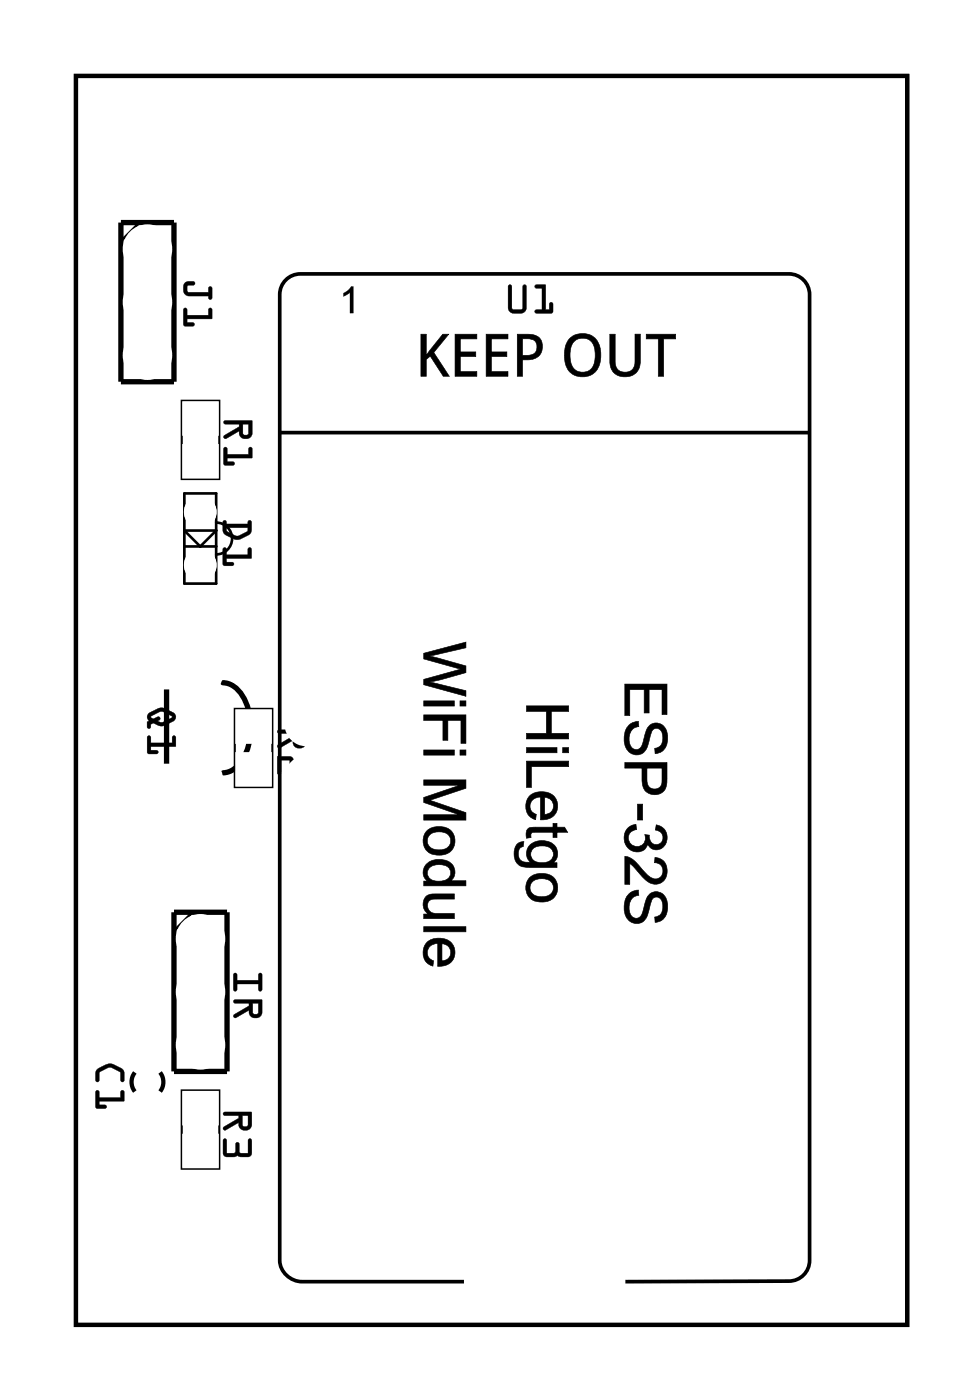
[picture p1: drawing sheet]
<svg xmlns="http://www.w3.org/2000/svg" width="47mm" height="67mm" viewBox="0 0 47 67" stroke-linecap="round" stroke-linejoin="round" font-family="sans-serif">
<path d="M3.6 3.6h39.8v59.8h-39.8zM6.4 51.4a.73 .73 0 0 0 0 .8M7.7 51.4a.73 .73 0 0 1 0 .8" fill="none" stroke="#000" stroke-width=".2"/>
<g fill="#000">
<path d="M16.4 14l.5-.3v1.3h-.1v-1l-.4 .2z"/>
<path d="M8.9 13.5l-.1 .2a.32 .32 0 0 0 .2 .5h1l.1 .1h.1v-.5l-.2-.1v.3h-1v-.1v-.2h.2l.1-.1-.1-.1zM8.8 14.8v.7l.1 .1h.3l.1-.1-.1-.1h-.2v-.1h1.1l.1-.5-.1-.1-.1 .1v.3h-1l-.1-.3z"/>
<path d="M8.9 13.5l-.1 .2a.31 .31 0 0 0 .2 .5h1l.1 .1v-.5l-.1-.1v.3h-1l-.1-.1 .1-.2 .3-.1-.1-.1zM8.9 13.5h.3l.1 .1-.1 .1h-.2v.2v.1h1v-.3l.2 .1v.5l-.1 .1-.1-.2h-1a.4 .4 0 0 1-.1-.7zM8.8 14.8v.7l.1 .1h.3l.1-.1h-.4v-.2h1.2v-.5h-.1v.3h-1.1v-.3zM8.8 14.8h.1l.1 .3h1v-.3l.1-.1 .1 .1v.5h-1.2v.1h.2l.1 .1-.1 .1h-.3l-.1-.1z"/>
<path d="M16.4 14l.4-.3h.1v1.3h-.2l.1-1-.4 .2zM16.4 14l.1 .2 .3-.2v1h.1v-1.3z"/>
<path d="M20.2 16h.2v1l.8-1h.3l-.7 .9 .7 1.1h-.3l-.6-.9-.2 .1v.8h-.2zM21.8 16h1v.2h-.8v.6h.8v.3h-.8v.7h.8v.2h-1zM23.3 16h1v.2h-.8v.6h.8v.3h-.8v.7h.8v.2h-1zM24.8 16h.5a.62 .62 0 0 1 .7 .6 .62 .62 0 0 1-.8 .6h-.2v.8h-.2zM25 16.2v.8a.46 .46 0 0 0 .6-.1 .46 .46 0 0 0 0-.6zM27.2 16.3a.89 .89 0 0 1 1.1-.3 .89 .89 0 0 1 .5 1 .89 .89 0 0 1-.9 1 .89 .89 0 0 1-.9-1l.1-.4zM27.5 16.3a.98 .98 0 0 0 .2 1.5 .7 .7 0 0 0 .8-1 .59 .59 0 0 0-.3-.5 .59 .59 0 0 0-.7 0zM29.2 16h.3v1.3a.48 .48 0 0 0 .4 .5 .48 .48 0 0 0 .5-.5v-1.3h.3v1.3a.73 .73 0 0 1-.8 .7 .73 .73 0 0 1-.7-.7zM30.9 16h1.4v.2h-.5v1.8h-.3v-1.8h-.6z"/>
<path d="M20.1 16h.3v1l.8-1h.3l-.7 .9 .7 1.1h-.3l-.6-.9-.2 .1v.8h-.3zM20.2 16v2h.2v-.8l.2-.2 .6 1h.3l-.7-1.1 .7-.9h-.3l-.8 1.1v-1.1zM21.8 16h1v.2h-.8v.6h.8v.3h-.8v.7h.8v.2h-1zM21.8 16v2h1v-.2h-.8v-.7h.8v-.3l-.8 .1v-.7h.8v-.2zM23.3 16h1v.2h-.8v.6h.8v.3h-.8v.7h.8v.2h-1zM23.3 16v2h1v-.2h-.8v-.7h.8v-.3l-.8 .1v-.7h.8v-.2zM24.8 16h.8l.2 .1 .1 .2a.68 .68 0 0 1-.1 .8 .68 .68 0 0 1-.8 .1v.8h-.2zM24.8 16v2h.2v-.8h.6l.3-.4a.58 .58 0 0 0-.3-.8zM25 16.2v.8l.6-.1 .1-.3-.1-.3zM25 16.2a.52 .52 0 0 1 .7 .4 .49 .49 0 0 1-.7 .4zM27.2 16.2l.5-.2h.4l.5 .2 .1 .4a.99 .99 0 0 1-.1 1.1 .99 .99 0 0 1-1.1 .3l-.3-.2-.2-.6 .1-.6zM27.2 16.3a1.23 1.23 0 0 0 .3 1.7h.4h.4l.2-.2 .2-.4a1.55 1.55 0 0 0-.2-1.1 .9 .9 0 0 0-1.3 0zM27.5 16.3a.96 .96 0 0 0 .3 1.5h.2l.4-.2 .1-.3v-.6l-.3-.4-.4-.1zM27.5 16.3h.1a.63 .63 0 0 1 .7 0 .63 .63 0 0 1 .2 .7 .63 .63 0 0 1-.3 .8 .63 .63 0 0 1-.8-.2l-.1-.3v-.5zM29.2 16h.3v1.3a.46 .46 0 0 0 .6 .5l.2-.1 .1-.4v-1.3h.3v1.3a.76 .76 0 0 1-.5 .7 .76 .76 0 0 1-.8-.2l-.2-.3zM29.2 16v1.5l.2 .3 .2 .2h.3h.3l.3-.2 .1-.3 .1-1.5h-.3v1.3a.48 .48 0 0 1-.3 .5 .48 .48 0 0 1-.5-.1l-.2-.4 .1-1.3zM30.9 16h1.5v.2h-.6v1.8h-.3v-1.8h-.6zM30.9 16v.2h.6v1.8h.3v-1.8h.5v-.2z"/>
<path d="M24.4 13.7v1.2a.59 .59 0 0 0 .8 0v-1.2h-.2v1l-.1 .1h-.4v-1.1zM25.6 13.7v.1h.3v1l-.3 .1v.1h.9v-.5h-.2v.3h-.2v-1.2z"/>
<path d="M24.4 13.7v1.2a.59 .59 0 0 0 .8 0v-1.2h-.2v1l-.1 .1h-.4v-1.1zM24.3 13.6l.2 .1v1.1h.4l.1-.1v-1l.2-.1v1.3a.6 .6 0 0 1-.8 0zM25.6 13.7v.1h.4v1l-.4 .1v.1h.8v-.5h-.1v.3h-.2v-1.2zM25.6 13.6h.5v1.2h.2v-.3h.2v.5h-.9v-.2h.3v-1h-.3z"/>
<path d="M3.6 3.6h39.8v59.8h-39.8zM3.6 3.6v59.8h39.8v-59.8z"/>
<path d="M7.2 34.3l.5-.2 .5 .2-.5 .3-.2-.1h.2l-.1-.2-.3 .1zM7.1 34.2v.3l-.1 .1v.2l.1 .1 .2-.3 .4 .2 .6-.3a.23 .23 0 0 0 0-.4l-.6-.2zM7.1 35.2l-.1 .8 .1 .1h.4l.1-.1-.1-.1h-.3v-.2h1.2v-.4l-.1-.1-.1 .1v.3h-1v-.4z"/>
<path d="M7.2 34.3l.5-.2 .6 .2-.6 .3-.2-.1 .2-.1-.1-.1-.3 .1zM7.2 34.3l.1 .1 .3-.1 .1 .2h-.2l.2 .1 .5-.3-.5-.2zM7.1 34.2l.1 .3-.2 .1 .1 .2v.1l.1-.2 .1-.1 .4 .2 .6-.3a.22 .22 0 0 0 0-.4l-.6-.2zM7.1 34.2l.6-.3 .6 .2a.24 .24 0 0 1 0 .4l-.6 .3-.4-.2-.1 .1-.1 .2-.1-.1v-.2l.1-.1-.1-.2zM7.1 35.3v.7v.1h.4l.1-.1-.4-.1v-.2h1.2v-.4l-.1-.1v.1v.3h-1.1v-.3zM7.1 35.2h.1v.4h1v-.3l.1-.1 .1 .1v.4h-1.2v.2h.3l.1 .1-.1 .1h-.4l-.1-.1z"/>
<path d="M10.8 25.3h1.1v.1l-.5 .3-.5-.2zM10.7 24.9v.5a.72 .72 0 0 0 .8 .4 .72 .72 0 0 0 .5-.8v-.1l-.1 .2h-1.1v-.1zM10.7 26.2v.8l.1 .1h.3l.1-.1-.1-.1h-.3v-.2h1.2v-.4v-.1l-.1 .1v.3h-1.1v-.4z"/>
<path d="M10.8 25.3h1.1v.1l-.5 .3-.5-.2zM10.8 25.3l.1 .2 .5 .2 .4-.2 .1-.2zM10.7 24.9v.5l.1 .2a.71 .71 0 0 0 .9 .2 .71 .71 0 0 0 .3-.8v-.1l-.1 .2h-1.1v-.1zM10.7 24.9l.1 .1v.1h1.1v-.2h.1v.6l-.5 .3h-.3l-.5-.3zM10.7 26.2v.8l.1 .1h.3l.1-.1-.4-.1v-.2h1.2v-.4v-.1l-.1 .1v.3h-1.1v-.4zM10.7 26.2h.1v.4h1.1v-.3l.1-.1 .1 .1-.1 .4h-1.2v.2h.3l.1 .1-.1 .1h-.3l-.1-.1z"/>
<path d="M11.6 20.3h.3v.4l-.1 .1-.2-.1zM10.7 20.2l.1 .1h.6v.1l-.7 .4v.2l.7-.4a.32 .32 0 0 0 .3 .4 .32 .32 0 0 0 .4-.3v-.6zM10.7 21.4v.8l.1 .1h.3l.1-.1-.1-.1h-.2v-.2h1.2v-.4l-.1-.1-.1 .1v.3h-1v-.4z"/>
<path d="M11.6 20.3h.3v.4l-.1 .1-.2-.1zM11.6 20.3v.4l.2 .1 .1-.1v-.4zM10.7 20.2l.1 .1h.7v.1l-.8 .4v.2l.8-.4a.31 .31 0 0 0 .2 .4 .31 .31 0 0 0 .4-.3v-.6zM10.7 20.2l1.4-.1v.6a.32 .32 0 0 1-.4 .3 .32 .32 0 0 1-.3-.4l-.6 .4h-.1v-.2l.7-.4v-.1h-.6zM10.7 21.4v.8l.1 .1h.3l.1-.1-.3-.1v-.2h1.2v-.4l-.1-.1-.1 .1v.3h-1l-.1-.4zM10.7 21.4h.2v.4h1v-.3l.1-.1 .1 .1v.4h-1.2v.2h.2l.1 .1-.1 .1h-.3l-.1-.1z"/>
<path d="M14.2 35.1h.3v.5h-.1h-.2zM13.3 35l.1 .1h.6v.1l-.7 .5v.1l.7-.4a.32 .32 0 0 0 .3 .4 .32 .32 0 0 0 .4-.2l-.1-.7zM13.3 36.2v.9l.2-.1v-.6h.4v.6h.7v-.8l-.1 .1v.6h-.4l-.1-.6z"/>
<path d="M14.2 35.1h.3v.5l-.1 .1-.2-.1zM14.2 35.1v.5h.2h.1v-.5zM13.3 35l.1 .1h.6v.1l-.7 .5v.1l.7-.4a.31 .31 0 0 0 .3 .4 .31 .31 0 0 0 .3-.2v-.6zM13.3 35l1.4-.1v.7a.32 .32 0 0 1-.4 .2 .32 .32 0 0 1-.3-.4l-.6 .4h-.1v-.2l.7-.4v-.1h-.6zM13.3 36.2v.9l.1-.1v-.6h.5v.6h.7v-.8l-.1 .1v.6h-.5v-.6zM13.3 36.2l.7 .1 .1 .6h.4v-.6l.1-.1v.8h-.7v-.6h-.4v.6l-.2 .1z"/>
<path d="M20.3 31.3l2-.6v.3l-1.7 .4 1.7 .5v.3l-1.7 .5 1.7 .4v.3l-2-.6v-.3l1.8-.5-1.8-.4zM20.3 31.3v.2l1.8 .5-1.8 .5v.3l2 .5v-.2l-1.7-.4 1.7-.5v-.3l-1.7-.5 1.7-.4v-.3zM22 33.5h.3v.3h-.3zM22 33.6v.2h.3v-.2zM20.3 33.5h1.5v.3h-1.5zM20.3 33.6v.2h1.5v-.2zM20.3 34.2h2v1.4h-.2v-1.1h-.7l.1 1h-.3v-1h-.9zM20.3 34.2v.3h.9v.9h.2v-.9h.7v1.1h.2v-1.4zM22 35.9h.3v.3h-.3zM22 35.9v.3h.3v-.3zM20.3 35.9h1.5v.3h-1.5zM20.3 35.9v.3h1.5v-.3zM20.3 37.3h2v.5l-1.7 .5 1.7 .6v.4h-2v-.3h1.7l-1.7-.6v-.2l1.7-.6h-1.7zM20.3 37.3v.3h1.7l-1.7 .6v.2l1.7 .6h-1.7v.3h2v-.4l-1.8-.6 1.8-.6v-.4zM20.4 39.8a.78 .78 0 0 1 1-.2 .78 .78 0 0 1 .3 1 .77 .77 0 0 1-1.1 .3 .77 .77 0 0 1-.2-1.1zM20.5 39.8a.77 .77 0 0 0-.2 .8l.3 .3h.4l.6-.1a.77 .77 0 0 0 0-1 .92 .92 0 0 0-1.1 0zM20.6 40a.42 .42 0 0 0 0 .6l.4 .1 .4-.1a.47 .47 0 0 0 .1-.6 .47 .47 0 0 0-.6-.1zM20.6 39.9l.4-.1 .4 .2a.42 .42 0 0 1 .2 .4 .42 .42 0 0 1-.4 .3 .49 .49 0 0 1-.6-.1 .49 .49 0 0 1 0-.7zM20.5 41.3l.3-.1 .4-.1 .4 .2 .1 .1a.5 .5 0 0 1-.1 .8h.7v.2h-2v-.2h.2a.55 .55 0 0 1 0-.9zM20.4 41.5a.49 .49 0 0 0 .1 .7h-.2v.2h2v-.2h-.8a.58 .58 0 0 0 .2-.7 .58 .58 0 0 0-.7-.3h-.4zM20.6 41.5a.36 .36 0 0 0 0 .6 .64 .64 0 0 0 1-.3 .61 .61 0 0 0-1-.3zM20.6 41.5l.4-.1 .4 .1a.38 .38 0 0 1 .2 .4 .38 .38 0 0 1-.4 .3 .46 .46 0 0 1-.6-.1 .46 .46 0 0 1 0-.6zM20.4 42.9l.3-.1h1.1v.3h-1.1l-.2 .2v.3l.2 .1h1.1v.3h-1.5v-.3l.2 .1a.55 .55 0 0 1-.2-.7zM20.4 42.9a.55 .55 0 0 0 .1 .9h-.2v.2h1.5v-.3h-.8a.41 .41 0 0 1-.5-.1 .41 .41 0 0 1 0-.4l.3-.2h1v-.2h-1.1zM20.3 44.4h2v.2h-2zM20.3 44.4v.2h2v-.2zM20.4 45.1a.95 .95 0 0 1 1.2 0 .66 .66 0 0 1 0 1l-.4 .2h-.3l.1-1.1a.44 .44 0 0 0-.5 .2 .44 .44 0 0 0 0 .4l.3 .2-.1 .3a.69 .69 0 0 1-.3-1.2zM20.5 45.1a.79 .79 0 0 0-.1 .9l.3 .3 .1-.3a.39 .39 0 0 1-.3-.3 .39 .39 0 0 1 .1-.4l.4-.1v1a.69 .69 0 0 0 .8-.7 .69 .69 0 0 0-1-.5zM21.2 45.2v.8a.39 .39 0 0 0 .4-.4 .39 .39 0 0 0-.4-.4zM21.1 45.2l.4 .1a.4 .4 0 0 1-.1 .6l-.3 .1z"/>
<path d="M20.3 31.3l2-.6v.3l-1.7 .4 1.7 .5v.3l-1.7 .5 1.7 .4v.2l-2-.5v-.3l1.8-.5-1.8-.5zM22 33.6h.3v.2h-.3zM20.3 33.6h1.5v.2h-1.5zM20.3 34.2h2v1.4h-.2v-1.1h-.7v.9h-.2v-.9h-.9zM22 35.9h.3v.3h-.3zM20.3 35.9h1.5v.3h-1.5zM20.3 37.3h2v.4l-1.7 .6 1.7 .6v.4h-2v-.3h1.7l-1.7-.6v-.2l1.7-.6h-1.7zM20.5 39.8a.76 .76 0 0 1 .9-.1 .76 .76 0 0 1 .3 .9 .76 .76 0 0 1-1.1 .3 .76 .76 0 0 1-.1-1.1zM20.6 40a.48 .48 0 0 0 0 .6 .48 .48 0 0 0 .6 .1 .43 .43 0 0 0 .4-.5 .43 .43 0 0 0-.6-.4zM20.5 41.3a.74 .74 0 0 1 .9-.1 .74 .74 0 0 1 .3 .8l-.1 .2h.7v.2h-2v-.2h.2a.54 .54 0 0 1 0-.9zM20.6 41.5a.36 .36 0 0 0-.1 .4 .36 .36 0 0 0 .3 .3h.2a.42 .42 0 0 0 .6-.4 .42 .42 0 0 0-.6-.4zM20.4 42.9l.3-.1h1.1v.2h-.9a.37 .37 0 0 0-.4 .4 .37 .37 0 0 0 .5 .3h.8v.3h-1.5v-.2h.2a.56 .56 0 0 1-.1-.9zM20.3 44.4h2v.2h-2zM20.5 45.1a.76 .76 0 0 1 .9-.1 .76 .76 0 0 1 .3 .9 .81 .81 0 0 1-.7 .4v-1.1a.43 .43 0 0 0-.5 .3 .43 .43 0 0 0 .3 .5l-.1 .3a.69 .69 0 0 1-.2-1.2zM21.2 45.2v.8a.41 .41 0 0 0 .4-.4 .41 .41 0 0 0-.4-.4z"/>
<path d="M25.2 33.8h2v.3h-.8v1h.8v.3h-2v-.3h1v-1h-1zM26.9 35.8h.3v.2h-.3zM25.2 35.8h1.5v.2h-1.5zM25.2 36.4h2v.3h-1.8v1h-.2zM25.4 38.1a.76 .76 0 0 1 .9-.1 .76 .76 0 0 1 .3 .9 .81 .81 0 0 1-.7 .4v-1.1a.43 .43 0 0 0-.5 .3 .43 .43 0 0 0 .3 .5l-.1 .2a.69 .69 0 0 1-.2-1.1zM26.1 38.2v.8a.41 .41 0 0 0 .4-.4 .41 .41 0 0 0-.4-.4zM25.3 39.7l1.2-.1v-.2h.2v.2h.3l.2 .2h-.5v.3h-.2v-.3h-.9a.17 .17 0 0 0-.2 .1 .17 .17 0 0 0 0 .2h-.2zM24.7 40.5l.4-.2-.1 .2a.41 .41 0 0 0-.1 .6 .41 .41 0 0 0 .5 .2 .64 .64 0 0 1-.1-.8 .64 .64 0 0 1 .8-.2 .59 .59 0 0 1 .6 .4 .59 .59 0 0 1-.2 .6h.2v.2h-1.3a.68 .68 0 0 1-.7-.3 .68 .68 0 0 1 0-.7zM25.5 40.6a.41 .41 0 0 0 0 .5 .41 .41 0 0 0 .5 .2 .43 .43 0 0 0 .5-.6 .7 .7 0 0 0-1-.1zM25.4 42a.76 .76 0 0 1 1-.1 .76 .76 0 0 1 .2 1 .76 .76 0 0 1-1.1 .2 .76 .76 0 0 1-.1-1.1zM25.5 42.2a.48 .48 0 0 0 0 .6 .48 .48 0 0 0 .6 .1 .43 .43 0 0 0 .4-.5 .43 .43 0 0 0-.6-.3z"/>
<path d="M25.2 33.8h2v.3h-.8v1h.8v.3h-2v-.3h1v-1h-1zM25.2 33.8v.3l1-.1v1.1h-1v.3h2v-.3h-.8v-1.1l.8 .1v-.3zM26.9 35.8h.3v.3h-.3zM26.9 35.8v.2h.3v-.2zM25.2 35.8h1.5v.3h-1.5zM25.2 35.8v.2h1.5v-.2zM25.2 36.4h2v.3h-1.8l.1 1h-.3zM25.2 36.4v1.3h.2v-1h1.8v-.3zM25.4 38.1a.95 .95 0 0 1 1.1 0l.2 .3v.4l-.2 .3-.3 .1-.3 .1v-1.1a.44 .44 0 0 0-.4 .2 .44 .44 0 0 0-.1 .4l.3 .2v.3a.69 .69 0 0 1-.3-1.2zM25.4 38.1l-.2 .3v.4l.1 .2 .3 .2 .1-.2a.39 .39 0 0 1-.3-.3 .39 .39 0 0 1 .1-.4l.4-.2v1.1a.69 .69 0 0 0 .8-.7 .69 .69 0 0 0-1-.6zM26.1 38.2v.8a.39 .39 0 0 0 .4-.4 .39 .39 0 0 0-.4-.4zM26.1 38.2l.3 .1a.4 .4 0 0 1 0 .6l-.3 .1zM25.3 39.7l1.2-.1v-.2h.2v.2h.3l.2 .3-.5-.1v.3h-.2v-.3l-.9 .1a.16 .16 0 0 0-.2 0 .16 .16 0 0 0 0 .2h-.2v-.3zM25.2 39.7v.4h.2v-.2l.1-.1h1v.3h.2v-.3h.5l-.2-.2h-.3v-.2h-.2v.2h-1zM24.7 40.4l.4-.1v.2l-.3 .2v.3l.3 .3h.3a.59 .59 0 0 1-.2-.7 .59 .59 0 0 1 .5-.4l.6 .1 .3 .2 .1 .5-.2 .3h.2v.2h-1.3a.69 .69 0 0 1-.7-.3 .69 .69 0 0 1 0-.8zM24.7 40.5a.74 .74 0 0 0 .2 1h1.8v-.2h-.2a.6 .6 0 0 0 .1-.7 .6 .6 0 0 0-.7-.3h-.3l-.3 .2-.1 .4 .2 .4a.45 .45 0 0 1-.5-.1 .45 .45 0 0 1 0-.6l.1-.1 .1-.2zM25.6 40.6a.38 .38 0 0 0-.1 .6h.1a.81 .81 0 0 0 .8 0 .36 .36 0 0 0 .1-.4 .36 .36 0 0 0-.3-.3h-.5zM25.5 40.6l.5-.1 .4 .1a.47 .47 0 0 1 0 .6 .47 .47 0 0 1-.6 .1 .4 .4 0 0 1-.4-.3 .4 .4 0 0 1 .1-.4zM25.4 42a.81 .81 0 0 1 .8-.2 .81 .81 0 0 1 .5 .7 .73 .73 0 0 1-1.1 .7 .71 .71 0 0 1-.2-1.2zM25.4 42l-.2 .5 .1 .4 .2 .2a1.1 1.1 0 0 0 1-.1 .77 .77 0 0 0 0-1v.1a.92 .92 0 0 0-1.1-.1zM25.5 42.2a.42 .42 0 0 0 0 .6l.4 .1 .5-.1a.47 .47 0 0 0 0-.6 .47 .47 0 0 0-.6-.1zM25.5 42.2l.4-.1 .5 .1a.42 .42 0 0 1 .1 .4 .42 .42 0 0 1-.4 .3 .49 .49 0 0 1-.6-.1 .49 .49 0 0 1 0-.6z"/>
<path d="M29.9 32.8h2v1.4h-.2v-1.2h-.6v1.1h-.3v-1.1h-.6v1.3h-.3zM30.1 34.8l.5-.3v.3a.58 .58 0 0 0-.5 .5 .58 .58 0 0 0 .4 .6l.2-.1a1.56 1.56 0 0 1 .6-1.2 .73 .73 0 0 1 .7 .6 .73 .73 0 0 1-.3 .8l-.3 .1-.1-.3a.51 .51 0 0 0 .4-.4 .51 .51 0 0 0-.3-.5h-.1l-.2 .5a.66 .66 0 0 1-.9 .7 .98 .98 0 0 1-.1-1.3zM29.9 36.5h2v.8a.62 .62 0 0 1-.6 .8 .62 .62 0 0 1-.6-.8v-.5h-.8zM31 36.8v.7a.37 .37 0 0 0 .5 .3 .37 .37 0 0 0 .2-.5v-.5z"/>
<path d="M29.9 32.7h2v1.5h-.2v-1.2h-.6v1.1h-.3v-1.1h-.6v1.3h-.3zM29.9 32.8v1.5h.3l-.1-1.3h.8v1.1h.2v-1.1h.6v1.2h.2v-1.4zM30 34.8l.6-.3v.3a.58 .58 0 0 0-.4 .8l.1 .2h.3l.4-.9 .3-.3 .4 .1 .2 .3a.76 .76 0 0 1-.5 1.1l-.1-.3 .3-.1a.45 .45 0 0 0 .1-.5 .45 .45 0 0 0-.4-.3l-.2 .5a.64 .64 0 0 1-.3 .6 .64 .64 0 0 1-.8-.1l-.1-.5zM30.1 34.8l-.2 .4 .1 .6 .2 .3h.3h.3l.2-.3 .2-.9a.25 .25 0 0 1 .4 .1h.1a.54 .54 0 0 1-.4 .8l.1 .3 .3-.1a.84 .84 0 0 0-.1-1.4h-.3l-.2 .2-.4 .8a.32 .32 0 0 1-.3 .3 .32 .32 0 0 1-.3-.4l.1-.4 .1-.2 .3-.1v-.3zM29.9 36.5h2v1.1a.59 .59 0 0 1-.5 .5 .59 .59 0 0 1-.6-.3l-.1-1h-.8zM29.9 36.5v.3h.8a1.52 1.52 0 0 0 .2 1.1l.5 .1h.2l.2-.2 .1-.4v-.9zM31 36.8l.1 .9a.38 .38 0 0 0 .6-.2v-.7zM31 36.8h.7v.7l-.2 .3a.36 .36 0 0 1-.5-.3z"/>
<path d="M30.5 38.5h.3v.8h-.3zM30 39.7l.4-.2 .1 .2a.41 .41 0 0 0-.4 .5 .41 .41 0 0 0 .5 .3 .41 .41 0 0 0 .3-.5h.2a.35 .35 0 0 0 .3 .4 .35 .35 0 0 0 .4-.3 .35 .35 0 0 0-.4-.4v-.2a.57 .57 0 0 1 .6 .7 .57 .57 0 0 1-.9 .3l-.1-.1a.62 .62 0 0 1-.9 .2 .62 .62 0 0 1-.1-.9zM29.9 41a1.69 1.69 0 0 1 1.1 .9 .4 .4 0 0 0 .7 0 .4 .4 0 0 0-.4-.6l.1-.3a.64 .64 0 0 1 .5 1 .64 .64 0 0 1-1.1 0l-.6-.7v1h-.3zM30.1 42.8l.5-.2v.3a.58 .58 0 0 0-.5 .5 .58 .58 0 0 0 .4 .6l.2-.2a1.56 1.56 0 0 1 .6-1.1 .73 .73 0 0 1 .7 .5 .73 .73 0 0 1-.3 .9l-.3 .1-.1-.3a.51 .51 0 0 0 .4-.4 .51 .51 0 0 0-.3-.6l-.1 .1-.2 .4a.66 .66 0 0 1-.9 .7 .98 .98 0 0 1-.1-1.3z"/>
<path d="M30.5 38.5h.3v.8h-.3zM30.5 38.5v.8h.3v-.8zM30 39.7l.5-.2v.2a.4 .4 0 0 0-.4 .3 .4 .4 0 0 0 .1 .4 .4 .4 0 0 0 .5 0 .4 .4 0 0 0 .2-.5l.2 .1 .1 .3a.33 .33 0 0 0 .4 0 .36 .36 0 0 0 .1-.3 .36 .36 0 0 0-.3-.2v-.3l.3 .1 .2 .2v.3a.51 .51 0 0 1-.3 .6 .51 .51 0 0 1-.6-.3 .64 .64 0 0 1-.9 .2 .64 .64 0 0 1-.1-.9zM30 39.7l-.1 .2v.4l.2 .3 .2 .2 .5-.1 .2-.3 .2 .2 .2 .1 .3-.1 .2-.2a.6 .6 0 0 0-.5-.9v.2l.2 .2a.34 .34 0 0 1-.1 .5 .34 .34 0 0 1-.4-.4h-.2v.1l-.1 .3a.43 .43 0 0 1-.6 0 .43 .43 0 0 1 0-.5l.3-.2-.1-.2zM29.9 41l.5 .2 .7 .8a.37 .37 0 0 0 .6-.2 .37 .37 0 0 0-.4-.5v-.3l.4 .1 .2 .3v.5l-.1 .3a.72 .72 0 0 1-1.1-.3l-.5-.6v1.1h-.3zM29.9 41v1.3h.3l-.1-1 1 1a.63 .63 0 0 0 .9-.5 .63 .63 0 0 0-.6-.7l-.1 .2 .3 .1a.41 .41 0 0 1 0 .6 .41 .41 0 0 1-.6-.1 1.81 1.81 0 0 0-1.1-.9zM30 42.8l.6-.2v.3a.58 .58 0 0 0-.4 .8l.1 .2h.3l.4-.9 .3-.3 .4 .1 .2 .2a.76 .76 0 0 1-.5 1.2l-.1-.3 .3-.1a.45 .45 0 0 0 .1-.5 .45 .45 0 0 0-.4-.3l-.2 .4a.64 .64 0 0 1-.3 .7 .64 .64 0 0 1-.8-.1l-.1-.5zM30.2 42.7a1.02 1.02 0 0 0-.2 1.2l.3 .3 .5-.1 .2-.2 .2-.9a.25 .25 0 0 1 .4 .1l.1-.1a.54 .54 0 0 1-.4 .9l.1 .3 .3-.1a.84 .84 0 0 0-.1-1.4h-.3l-.2 .2-.4 .8a.32 .32 0 0 1-.3 .3 .32 .32 0 0 1-.3-.4l.1-.6 .4-.1v-.3z"/>
<path d="M4.6 51.2v.5l.1 .1 .1-.1v-.4l.5-.2 .5 .2v.4l.1 .1a.56 .56 0 0 0-.1-.7 .8 .8 0 0 0-1.2 .1zM4.6 52.2v.8l.1 .1h.3l.1-.1-.1-.1h-.2v-.2h1.1v-.4v-.1l-.1 .1v.2h-1l-.1-.3z"/>
<path d="M4.7 51.1l-.1 .3v.3l.1 .1v-.1l.1-.4 .5-.2 .5 .2v.4l.1 .1v-.4l-.1-.2a.76 .76 0 0 0-1.1 0zM4.6 51.2l.7-.3 .5 .2a.56 .56 0 0 1 .1 .7h-.1l-.1-.5-.4-.2-.5 .2v.4l-.1 .1-.1-.1zM4.6 52.2v.8l.1 .1h.3l.1-.1-.4-.1v-.2h1.2v-.4v-.1l-.1 .1v.3h-1.1v-.4zM4.6 52.2h.1l.1 .3h1v-.2l.1-.1 .1 .1-.1 .4h-1.1v.2h.2l.1 .1-.1 .1h-.3l-.1-.1z"/>
<path d="M11.2 46.6v.8h.1l.1-.3h1v.3h.1v-.8h-.1v.3h-1l-.1-.3zM12.1 48h.3v.5l-.1 .1-.2-.1zM11.2 47.9l.1 .1h.6v.2l-.7 .4v.1l.7-.3a.32 .32 0 0 0 .3 .3 .32 .32 0 0 0 .3-.2v-.6z"/>
<path d="M11.2 46.6v.8h.1v-.3h1.1v.3h.1v-.8h-.1v.3h-1.1v-.3zM11.2 46.6h.1l.1 .3h1v-.3h.1v.8h-.1v-.3h-1l-.1 .3h-.1zM12.1 48h.3v.5l-.1 .1-.2-.1zM12.1 48v.5h.2h.1v-.5zM11.2 47.9l.1 .1h.6v.2l-.7 .4v.1l.7-.3a.31 .31 0 0 0 .3 .3 .31 .31 0 0 0 .3-.2v-.6zM11.2 47.9h1.3l.1 .6a.32 .32 0 0 1-.4 .2 .32 .32 0 0 1-.3-.3l-.6 .3h-.1v-.1l.7-.4v-.2h-.6z"/>
<path d="M11.6 53.4h.3v.4l-.1 .1-.2-.1zM10.7 53.3l.1 .1h.6v.1l-.7 .4v.2l.7-.4a.32 .32 0 0 0 .3 .4 .32 .32 0 0 0 .4-.3l-.1-.6zM10.7 54.5v.8h1.3v-.8l-.1 .1v.6h-.4v-.4l-.1-.1-.1 .1v.4h-.4v-.6z"/>
<path d="M11.6 53.4h.3v.4l-.1 .1-.2-.1zM11.6 53.4v.4l.2 .1 .1-.1v-.4zM10.7 53.3l.1 .1h.6v.1l-.7 .4v.2l.7-.4a.31 .31 0 0 0 .3 .4 .31 .31 0 0 0 .3-.3v-.6zM10.7 53.3l1.4-.1v.6a.32 .32 0 0 1-.4 .3 .32 .32 0 0 1-.3-.4l-.6 .4h-.1v-.2l.7-.4v-.1h-.6zM10.7 54.5v.8h1.3v-.8l-.1 .1v.6h-.4l-.1-.4v-.1l-.1 .1v.4h-.5v-.6zM10.7 54.5l.2 .1v.6h.3l.1-.4 .1-.1 .1 .1v.4h.4v-.6l.1-.1v.8h-1.3z"/>
</g>
<path d="M5.8 10.7h2.5v7.6h-2.5zM8 33v3.6M10.7 32.7a1.38 1.38 0 0 1 1.1 1 2.99 2.99 0 0 1-.4 3l-.4 .2-.3 .1M8.3 43.7h2.6v7.6h-2.6z" fill="none" stroke="#000" stroke-width=".25"/>
<path d="M6.7 10.7l-.9 .8M8.8 23.6h1.5v4.3h-1.5zM8.8 25.4h1.5l-.7 .8zM8.8 26.2h1.5M10.3 25a.76 .76 0 0 1 .8 .8 .76 .76 0 0 1-.8 .7M9.2 43.7l-.9 .9" fill="none" stroke="#000" stroke-width=".13"/>
<path d="M8.7 19.2h1.8v3.7h-1.8zM11.2 33.9h1.8v3.8h-1.8zM8.7 52.2h1.8v3.8h-1.8z" fill="none" stroke="#000" stroke-width=".1"/>
<path d="M13.4 20.7h25.4M22.2 61.4h-7.7a1.09 1.09 0 0 1-1.1-1.1v-46.2a.99 .99 0 0 1 1-1h23.4a.99 .99 0 0 1 1 1v46.2a.99 .99 0 0 1-1 1l-7.9 .1" fill="none" stroke="#000" stroke-width=".18"/>
<circle cx="9.6" cy="44.9" r=".8" fill="#fff"/>
<circle cx="9.6" cy="44.9" r=".8" fill="none" stroke="#fff" stroke-width=".76" stroke-linecap="butt"/>
<circle cx="9.6" cy="47.5" r=".8" fill="#fff"/>
<circle cx="9.6" cy="47.5" r=".8" fill="none" stroke="#fff" stroke-width=".76" stroke-linecap="butt"/>
<circle cx="9.6" cy="50" r=".8" fill="#fff"/>
<circle cx="9.6" cy="50" r=".8" fill="none" stroke="#fff" stroke-width=".76" stroke-linecap="butt"/>
<circle cx="7.1" cy="11.9" r=".8" fill="#fff"/>
<circle cx="7.1" cy="11.9" r=".8" fill="none" stroke="#fff" stroke-width=".76" stroke-linecap="butt"/>
<circle cx="7.1" cy="14.5" r=".8" fill="#fff"/>
<circle cx="7.1" cy="14.5" r=".8" fill="none" stroke="#fff" stroke-width=".76" stroke-linecap="butt"/>
<circle cx="7.1" cy="17" r=".8" fill="#fff"/>
<circle cx="7.1" cy="17" r=".8" fill="none" stroke="#fff" stroke-width=".76" stroke-linecap="butt"/>
<path d="M8.9 52.4h1.5v1.4h-1.5z" fill="#fff"/>
<path d="M8.9 52.4h1.5v1.4h-1.5z" fill="none" stroke="#fff" stroke-width=".25"/>
<path d="M8.9 54.4h1.5v1.4h-1.5z" fill="#fff"/>
<path d="M8.9 54.4h1.5v1.4h-1.5z" fill="none" stroke="#fff" stroke-width=".25"/>
<circle cx="41.6" cy="5.3" r="1" fill="#fff"/>
<circle cx="41.6" cy="5.3" r="1" fill="none" stroke="#fff" stroke-width=".25"/>
<circle cx="5.6" cy="5.3" r="1" fill="#fff"/>
<circle cx="5.6" cy="5.3" r="1" fill="none" stroke="#fff" stroke-width=".25"/>
<circle cx="5.6" cy="61.7" r="1" fill="#fff"/>
<circle cx="5.6" cy="61.7" r="1" fill="none" stroke="#fff" stroke-width=".25"/>
<circle cx="41.6" cy="61.7" r="1" fill="#fff"/>
<circle cx="41.6" cy="61.7" r="1" fill="none" stroke="#fff" stroke-width=".25"/>
<path d="M8.9 19.3h1.5v1.4h-1.5z" fill="#fff"/>
<path d="M8.9 19.3h1.5v1.4h-1.5z" fill="none" stroke="#fff" stroke-width=".25"/>
<path d="M8.9 21.4h1.5v1.4h-1.5z" fill="#fff"/>
<path d="M8.9 21.4h1.5v1.4h-1.5z" fill="none" stroke="#fff" stroke-width=".25"/>
<path d="M11.4 34.1h1.5v1.4h-1.5z" fill="#fff"/>
<path d="M11.4 34.1h1.5v1.4h-1.5z" fill="none" stroke="#fff" stroke-width=".25"/>
<path d="M11.4 36.1h1.5v1.4h-1.5z" fill="#fff"/>
<path d="M11.4 36.1h1.5v1.4h-1.5z" fill="none" stroke="#fff" stroke-width=".25"/>
<circle cx="14.7" cy="14.4" r=".7" fill="#fff"/>
<circle cx="14.7" cy="14.4" r=".7" fill="none" stroke="#fff" stroke-width=".67" stroke-linecap="butt"/>
<circle cx="14.7" cy="16.9" r=".7" fill="#fff"/>
<circle cx="14.7" cy="16.9" r=".7" fill="none" stroke="#fff" stroke-width=".67" stroke-linecap="butt"/>
<circle cx="14.7" cy="19.4" r=".7" fill="#fff"/>
<circle cx="14.7" cy="19.4" r=".7" fill="none" stroke="#fff" stroke-width=".67" stroke-linecap="butt"/>
<circle cx="14.7" cy="22" r=".7" fill="#fff"/>
<circle cx="14.7" cy="22" r=".7" fill="none" stroke="#fff" stroke-width=".67" stroke-linecap="butt"/>
<circle cx="14.7" cy="24.5" r=".7" fill="#fff"/>
<circle cx="14.7" cy="24.5" r=".7" fill="none" stroke="#fff" stroke-width=".67" stroke-linecap="butt"/>
<circle cx="14.7" cy="27.1" r=".7" fill="#fff"/>
<circle cx="14.7" cy="27.1" r=".7" fill="none" stroke="#fff" stroke-width=".67" stroke-linecap="butt"/>
<circle cx="14.7" cy="29.6" r=".7" fill="#fff"/>
<circle cx="14.7" cy="29.6" r=".7" fill="none" stroke="#fff" stroke-width=".67" stroke-linecap="butt"/>
<circle cx="14.7" cy="32.1" r=".7" fill="#fff"/>
<circle cx="14.7" cy="32.1" r=".7" fill="none" stroke="#fff" stroke-width=".67" stroke-linecap="butt"/>
<circle cx="14.7" cy="34.7" r=".7" fill="#fff"/>
<circle cx="14.7" cy="34.7" r=".7" fill="none" stroke="#fff" stroke-width=".67" stroke-linecap="butt"/>
<circle cx="14.7" cy="37.2" r=".7" fill="#fff"/>
<circle cx="14.7" cy="37.2" r=".7" fill="none" stroke="#fff" stroke-width=".67" stroke-linecap="butt"/>
<circle cx="14.7" cy="39.8" r=".7" fill="#fff"/>
<circle cx="14.7" cy="39.8" r=".7" fill="none" stroke="#fff" stroke-width=".67" stroke-linecap="butt"/>
<circle cx="14.7" cy="42.3" r=".7" fill="#fff"/>
<circle cx="14.7" cy="42.3" r=".7" fill="none" stroke="#fff" stroke-width=".67" stroke-linecap="butt"/>
<circle cx="14.7" cy="44.8" r=".7" fill="#fff"/>
<circle cx="14.7" cy="44.8" r=".7" fill="none" stroke="#fff" stroke-width=".67" stroke-linecap="butt"/>
<circle cx="14.7" cy="47.4" r=".7" fill="#fff"/>
<circle cx="14.7" cy="47.4" r=".7" fill="none" stroke="#fff" stroke-width=".67" stroke-linecap="butt"/>
<circle cx="14.7" cy="49.9" r=".7" fill="#fff"/>
<circle cx="14.7" cy="49.9" r=".7" fill="none" stroke="#fff" stroke-width=".67" stroke-linecap="butt"/>
<circle cx="14.7" cy="52.5" r=".7" fill="#fff"/>
<circle cx="14.7" cy="52.5" r=".7" fill="none" stroke="#fff" stroke-width=".67" stroke-linecap="butt"/>
<circle cx="14.7" cy="55" r=".7" fill="#fff"/>
<circle cx="14.7" cy="55" r=".7" fill="none" stroke="#fff" stroke-width=".67" stroke-linecap="butt"/>
<circle cx="14.7" cy="57.5" r=".7" fill="#fff"/>
<circle cx="14.7" cy="57.5" r=".7" fill="none" stroke="#fff" stroke-width=".67" stroke-linecap="butt"/>
<circle cx="14.7" cy="60.1" r=".7" fill="#fff"/>
<circle cx="14.7" cy="60.1" r=".7" fill="none" stroke="#fff" stroke-width=".67" stroke-linecap="butt"/>
<circle cx="37.5" cy="60.1" r=".7" fill="#fff"/>
<circle cx="37.5" cy="60.1" r=".7" fill="none" stroke="#fff" stroke-width=".67" stroke-linecap="butt"/>
<circle cx="37.5" cy="57.5" r=".7" fill="#fff"/>
<circle cx="37.5" cy="57.5" r=".7" fill="none" stroke="#fff" stroke-width=".67" stroke-linecap="butt"/>
<circle cx="37.5" cy="55" r=".7" fill="#fff"/>
<circle cx="37.5" cy="55" r=".7" fill="none" stroke="#fff" stroke-width=".67" stroke-linecap="butt"/>
<circle cx="37.5" cy="52.5" r=".7" fill="#fff"/>
<circle cx="37.5" cy="52.5" r=".7" fill="none" stroke="#fff" stroke-width=".67" stroke-linecap="butt"/>
<circle cx="37.5" cy="49.9" r=".7" fill="#fff"/>
<circle cx="37.5" cy="49.9" r=".7" fill="none" stroke="#fff" stroke-width=".67" stroke-linecap="butt"/>
<circle cx="37.5" cy="47.4" r=".7" fill="#fff"/>
<circle cx="37.5" cy="47.4" r=".7" fill="none" stroke="#fff" stroke-width=".67" stroke-linecap="butt"/>
<circle cx="37.5" cy="44.8" r=".7" fill="#fff"/>
<circle cx="37.5" cy="44.8" r=".7" fill="none" stroke="#fff" stroke-width=".67" stroke-linecap="butt"/>
<circle cx="37.5" cy="42.3" r=".7" fill="#fff"/>
<circle cx="37.5" cy="42.3" r=".7" fill="none" stroke="#fff" stroke-width=".67" stroke-linecap="butt"/>
<circle cx="37.5" cy="39.8" r=".7" fill="#fff"/>
<circle cx="37.5" cy="39.8" r=".7" fill="none" stroke="#fff" stroke-width=".67" stroke-linecap="butt"/>
<circle cx="37.5" cy="37.2" r=".7" fill="#fff"/>
<circle cx="37.5" cy="37.2" r=".7" fill="none" stroke="#fff" stroke-width=".67" stroke-linecap="butt"/>
<circle cx="37.5" cy="34.7" r=".7" fill="#fff"/>
<circle cx="37.5" cy="34.7" r=".7" fill="none" stroke="#fff" stroke-width=".67" stroke-linecap="butt"/>
<circle cx="37.5" cy="32.1" r=".7" fill="#fff"/>
<circle cx="37.5" cy="32.1" r=".7" fill="none" stroke="#fff" stroke-width=".67" stroke-linecap="butt"/>
<circle cx="37.5" cy="29.6" r=".7" fill="#fff"/>
<circle cx="37.5" cy="29.6" r=".7" fill="none" stroke="#fff" stroke-width=".67" stroke-linecap="butt"/>
<circle cx="37.5" cy="27.1" r=".7" fill="#fff"/>
<circle cx="37.5" cy="27.1" r=".7" fill="none" stroke="#fff" stroke-width=".67" stroke-linecap="butt"/>
<circle cx="37.5" cy="24.5" r=".7" fill="#fff"/>
<circle cx="37.5" cy="24.5" r=".7" fill="none" stroke="#fff" stroke-width=".67" stroke-linecap="butt"/>
<circle cx="37.5" cy="22" r=".7" fill="#fff"/>
<circle cx="37.5" cy="22" r=".7" fill="none" stroke="#fff" stroke-width=".67" stroke-linecap="butt"/>
<circle cx="37.5" cy="19.4" r=".7" fill="#fff"/>
<circle cx="37.5" cy="19.4" r=".7" fill="none" stroke="#fff" stroke-width=".67" stroke-linecap="butt"/>
<circle cx="37.5" cy="16.9" r=".7" fill="#fff"/>
<circle cx="37.5" cy="16.9" r=".7" fill="none" stroke="#fff" stroke-width=".67" stroke-linecap="butt"/>
<circle cx="37.5" cy="14.4" r=".7" fill="#fff"/>
<circle cx="37.5" cy="14.4" r=".7" fill="none" stroke="#fff" stroke-width=".67" stroke-linecap="butt"/>
<circle cx="9.6" cy="24.5" r=".53" fill="#fff"/>
<circle cx="9.6" cy="24.5" r=".53" fill="none" stroke="#fff" stroke-width=".51"/>
<circle cx="9.6" cy="27.1" r=".53" fill="#fff"/>
<circle cx="9.6" cy="27.1" r=".53" fill="none" stroke="#fff" stroke-width=".51"/>
<circle cx="9.6" cy="24.5" r=".53" fill="#fff"/>
<circle cx="9.6" cy="24.5" r=".53" fill="none" stroke="#fff" stroke-width=".51"/>
<circle cx="9.6" cy="27.1" r=".53" fill="#fff"/>
<circle cx="9.6" cy="27.1" r=".53" fill="none" stroke="#fff" stroke-width=".51"/>
<circle cx="9.6" cy="37.3" r=".7" fill="#fff"/>
<circle cx="9.6" cy="37.3" r=".7" fill="none" stroke="#fff" stroke-width=".76" stroke-linecap="butt"/>
<circle cx="9.6" cy="34.8" r=".7" fill="#fff"/>
<circle cx="9.6" cy="34.8" r=".7" fill="none" stroke="#fff" stroke-width=".76" stroke-linecap="butt"/>
<circle cx="9.6" cy="32.2" r=".7" fill="#fff"/>
<circle cx="9.6" cy="32.2" r=".7" fill="none" stroke="#fff" stroke-width=".76" stroke-linecap="butt"/>
<circle cx="7.1" cy="53.1" r=".64" fill="#fff"/>
<circle cx="7.1" cy="53.1" r=".64" fill="none" stroke="#fff" stroke-width=".76" stroke-linecap="butt"/>
<circle cx="7.1" cy="50.5" r=".64" fill="#fff"/>
<circle cx="7.1" cy="50.5" r=".64" fill="none" stroke="#fff" stroke-width=".76" stroke-linecap="butt"/>
</svg>
